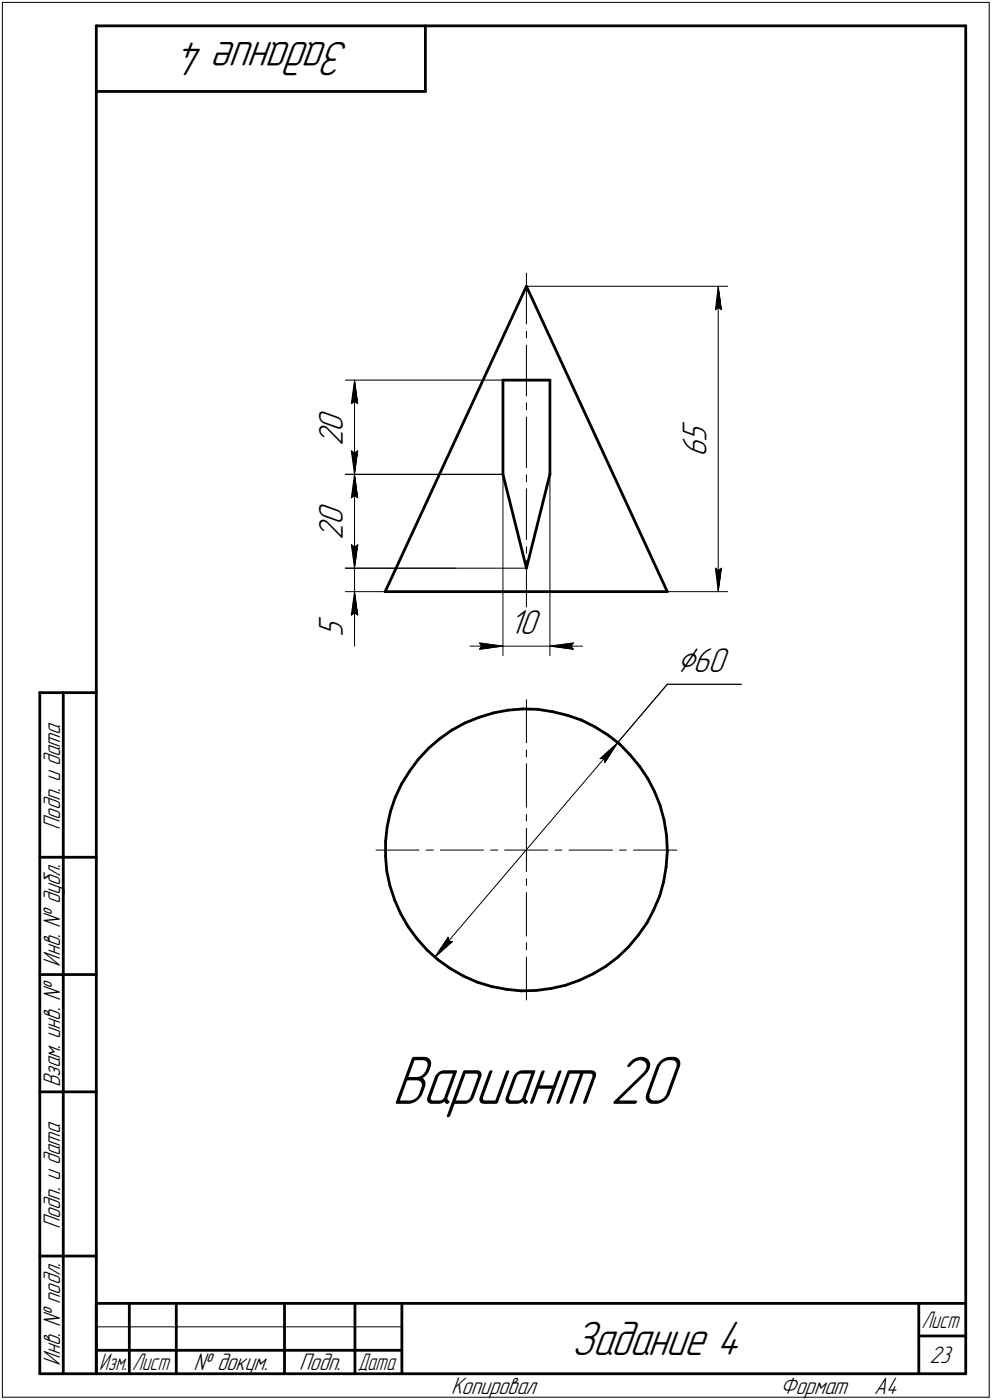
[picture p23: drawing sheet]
<svg xmlns="http://www.w3.org/2000/svg" width="211mm" height="298mm" viewBox="0 0 211 298" stroke-linecap="round" stroke-linejoin="round" font-family="sans-serif">
<defs><g id="words">
<text font-size="15.6" x="83.4" y="235">Вариант 20</text>
<g font-size="10.9">
<text x="74.4" y="9" transform="rotate(-180 74.4 9)">Задание 4</text>
<text x="121.6" y="288.5">Задание 4</text>
</g>
<text font-size="8.5" x="144" y="143.1">Ç60</text>
<g font-size="7.8">
<text x="72.9" y="95.1" transform="rotate(-90 72.9 95.1)">2</text>
<text x="72.9" y="91.9" transform="rotate(-90 72.9 91.9)">0</text>
<text x="150.3" y="94.2" transform="rotate(-90 150.3 94.2)">5</text>
<text x="150.3" y="97.4" transform="rotate(-90 150.3 97.4)">6</text>
<text x="72.9" y="111.9" transform="rotate(-90 72.9 111.9)">0</text>
<text x="72.9" y="115.1" transform="rotate(-90 72.9 115.1)">2</text>
<text x="72.9" y="135.6" transform="rotate(-90 72.9 135.6)">5</text>
<text x="108.4" y="135">10</text>
</g>
<g font-size="5.4">
<text x="12.8" y="176.7" transform="rotate(-90 12.8 176.7)">Подп. и дата</text>
<text x="12.8" y="205.8" transform="rotate(-90 12.8 205.8)">Инв. № дубл.</text>
<text x="12.8" y="231.6" transform="rotate(-90 12.8 231.6)">Взам. инв. №</text>
<text x="12.8" y="261.7" transform="rotate(-90 12.8 261.7)">Подп. и дата</text>
<text x="12.8" y="290.8" transform="rotate(-90 12.8 290.8)">Инв. № подл.</text>
<text x="41.2" y="291.8">№ докум.</text>
<text x="63.6" y="291.8">Подп.</text>
<text x="197.8" y="290.3">23</text>
<text x="96" y="296.8">Копировал</text>
<text x="166" y="296.8">Формат</text>
<text x="186" y="296.8">A4</text>
</g>
<g font-size="5.3">
<text x="196.1" y="282.8">Лист</text>
<text x="21.1" y="291.8">Изм.</text>
<text x="28.1" y="291.8">Лист</text>
<text x="76.1" y="291.8">Дата</text>
</g>
</g></defs>
<g fill="none" stroke="#000" stroke-width=".59">
<path d="M20.5 5.5v287zM20.5 5.5h185zM20.5 19.5h70zM90.5 5.5v14zM205.5 5.5v287zM112 61l-30 65zM112 61l30 65zM107 80.9h10zM107 80.9v20.1zM117 80.9v20.1zM107 101l5 20zM117 101l-5 20z"/>
<path d="M82 126h60zM8.5 147.5v145zM8.5 147.5h12zM13.5 147.5v145zM91.2 159.3l2.4-2zM91.2 159.3l-2.2 2.4zM93.6 157.3l2.6-1.9zM96.2 155.4l2.8-1.5zM99 153.9l2.9-1.2zM101.9 152.7l3.1-.9zM105 151.8l3.1-.6zM108.1 151.2l3.2-.2z"/>
<path d="M111.3 151h3.2zM114.5 151l3.1 .6zM117.6 151.6l3.1 .7zM120.7 152.3l3 1zM123.7 153.3l2.9 1.5zM126.6 154.8l2.7 1.7zM129.3 156.5l2.5 1.9zM131.8 158.4l2.2 2.3zM82 179.2v3.2zM82.4 176l-.4 3.2zM83.1 172.9l-.7 3.1zM84.1 169.8l-1 3.1z"/>
<path d="M85.4 167l-1.3 2.8zM87.1 164.3l-1.7 2.7zM89 161.7l-1.9 2.6zM134 160.7l2.1 2.5zM136.1 163.2l1.7 2.6zM137.8 165.8l1.5 2.8zM139.3 168.6l1.2 2.9zM140.5 171.5l.8 3.2zM141.3 174.7l.5 3.1zM141.8 177.8l.2 3.2zM8.5 182.5h12zM82 182.4l.3 3.1z"/>
<path d="M82.3 185.5l.7 3.1zM83 188.6l1 3.1zM84 191.7l1.3 2.9zM85.3 194.6l1.6 2.8zM86.9 197.4l1.8 2.5zM88.7 199.9l2.1 2.4zM135.8 199.1l-2 2.5zM137.7 196.5l-1.9 2.6zM139.1 193.7l-1.4 2.8zM140.4 190.8l-1.3 2.9zM141.2 187.7l-.8 3.1zM141.7 184.6l-.5 3.1z"/>
<path d="M142 181.4l-.3 3.2zM142 181v.4zM8.5 207.5h12zM90.8 202.3l2.4 2.1zM93.2 204.4l2.6 1.8zM95.8 206.2l2.8 1.7zM98.6 207.9l2.9 1.2zM101.5 209.1l3.1 1zM104.6 210.1l3.1 .6zM107.7 210.7l3.2 .3zM110.9 211l3.1-.1zM114 210.9l3.3-.4z"/>
<path d="M117.3 210.5l3-.7zM120.3 209.8l3.1-1.1zM123.4 208.7l2.8-1.4zM126.2 207.3l2.7-1.6zM128.9 205.7l2.6-1.9zM131.5 203.8l2.3-2.2zM8.5 232.5h12zM8.5 267.5h12zM20.5 277.5h185zM20.5 277.5v15zM27.5 277.5v15zM37.5 277.5v15z"/>
<path d="M60.5 277.5v15zM75.5 277.5v15zM85.5 277.5v15zM195.5 277.5v15zM8.5 292.5h12zM20.5 292.5h185zM20.5 287.5h7zM27.5 287.5h10zM37.5 287.5h23zM60.5 287.5h15zM75.5 287.5h10zM195.5 284.5h10z"/>
</g>
<g fill="none" stroke="#000" stroke-width=".21">
<path d="M.5 .5v297zM.5 .5h210zM210.5 .5v297zM112 58.2v10.8zM112 73.5v10.8zM112 70.5v1.5zM112 61h42.9zM152.2 66l.6-.6zM152.8 61l.7 5zM152.8 65.4l.7 .6zM152.8 61l-.6 5zM152.8 61v65z"/>
<path d="M73.5 80.9h33.5zM74.8 96l.6 5zM74.8 96l.6 .4zM74.8 85.9l.6-.4zM75.4 96.4l.7-.4zM75.4 80.9l.7 5zM75.4 85.5l.7 .4zM75.4 80.9l-.6 5zM75.4 80.9v20.1zM76.1 96l-.7 5zM112 88.8v10.8zM112 85.8v1.5z"/>
<path d="M73.5 101h33.5zM74.8 116l.6 .5zM74.8 116l.6 5zM74.8 106l.6-.5zM75.4 116.5l.7-.5zM75.4 114v7zM75.4 101l.7 5zM75.4 105.5l.7 .5zM75.4 101l-.6 5zM75.4 101v20zM76.1 116l-.7 5zM107 101v38.6z"/>
<path d="M112 119.4v10.8zM112 116.4v1.5zM112 104.1v10.8zM112 101.1v1.5zM117 101v38.6zM73.5 126h8.5zM73.5 121h23.5zM73.5 121h38.5zM74.8 131l.6-.5zM75.4 126v11.6zM75.4 126l-.6 5zM75.4 130.5l.7 .5z"/>
<path d="M75.4 126l.7 5zM75.4 126v7zM75.4 121v5zM100 137.6h7zM102 136.9l5 .7zM102 136.9l.4 .7zM102 138.3l5-.7zM102.4 137.6l-.4 .7zM107 137.6h10zM117 137.6l5 .7zM117 137.6l5-.7zM117 137.6h7z"/>
<path d="M121.5 137.6l.5 .7zM122 136.9l-.5 .7zM142 126h12.9zM152.2 121l.6 5zM152.2 121l.6 .5zM152.8 121.5l.7-.5zM153.5 121l-.7 5zM112 149v9.2zM112 159.7v1.5zM131.4 158.2l-2.7 4.2zM131.4 158.2l-38.9 45.6zM142 145.7l-10.6 12.5z"/>
<path d="M142 145.7h15.7zM112 162.6v9.3zM112 173.4v1.4zM112 176.4v4.6zM127.7 161.5h.8zM127.7 161.5l3.7-3.3zM128.5 161.5l.2 .9zM80 181h9.2zM90.7 181h1.5zM93.7 181h9.2zM95.3 199.6l-2.8 4.2zM95.3 199.6l.2 .8z"/>
<path d="M104.4 181h1.5zM107.4 181h4.6zM112 181h4.6zM112 190.1v9.2zM112 187.1v1.5zM112 181v4.6zM118.1 181h1.4zM121.1 181h9.2zM131.8 181h1.5zM134.8 181h9.2zM92.5 203.8l3.8-3.3zM95.5 200.4l.8 .1z"/>
<path d="M112 203.8v9.1zM112 200.7v1.6zM.5 297.5h210zM20.5 282.5h65z"/>
</g>
<g fill="#fff" stroke="#fff" stroke-width=".21">
<path d="M83.4 223.9h62.6zM83.4 223.9h62.6zM83.4 224h62.6zM83.4 224.1h62.6zM83.4 224.2h62.6zM83.4 224.3h62.6zM83.4 224.4h62.6zM83.4 224.5h62.6zM83.4 224.5h62.6zM83.4 224.6h62.6zM83.4 224.7h62.6zM83.4 224.8h62.6zM83.4 224.9h62.6zM83.4 225h62.6zM83.4 225h62.6zM83.4 225.1h62.6zM83.4 225.2h62.6zM83.4 225.3h62.6zM83.4 225.4h62.6zM83.4 225.5h62.6zM83.4 225.6h62.6zM83.4 225.6h62.6zM83.4 225.7h62.6zM83.4 225.8h62.6zM83.4 225.9h62.6zM83.4 226h62.6zM83.4 226.1h62.6zM83.4 226.1h62.6zM83.4 226.2h62.6zM83.4 226.3h62.6zM83.4 226.4h62.6zM83.4 226.5h62.6zM83.4 226.6h62.6zM83.4 226.7h62.6zM83.4 226.7h62.6zM83.4 226.8h62.6zM83.4 226.9h62.6zM83.4 227h62.6zM83.4 227.1h62.6zM83.4 227.2h62.6zM83.4 227.2h62.6zM83.4 227.3h62.6zM83.4 227.4h62.6zM83.4 227.5h62.6zM83.4 227.6h62.6zM83.4 227.7h62.6zM83.4 227.8h62.6zM83.4 227.8h62.6zM83.4 227.9h62.6zM83.4 228h62.6zM83.4 228.1h62.6zM83.4 228.2h62.6zM83.4 228.3h62.6zM83.4 228.3h62.6zM83.4 228.4h62.6zM83.4 228.5h62.6zM83.4 228.6h62.6zM83.4 228.7h62.6zM83.4 228.8h62.6zM83.4 228.9h62.6zM83.4 228.9h62.6zM83.4 229h62.6zM83.4 229.1h62.6zM83.4 229.2h62.6zM83.4 229.3h62.6zM83.4 229.4h62.6zM83.4 229.4h62.6zM83.4 229.5h62.6zM83.4 229.6h62.6zM83.4 229.7h62.6zM83.4 229.8h62.6zM83.4 229.9h62.6zM83.4 230h62.6zM83.4 230h62.6zM83.4 230.1h62.6zM83.4 230.2h62.6zM83.4 230.3h62.6zM83.4 230.4h62.6zM83.4 230.5h62.6zM83.4 230.5h62.6zM83.4 230.6h62.6zM83.4 230.7h62.6zM83.4 230.8h62.6zM83.4 230.9h62.6zM83.4 231h62.6zM83.4 231.1h62.6zM83.4 231.1h62.6zM83.4 231.2h62.6zM83.4 231.3h62.6zM83.4 231.4h62.6zM83.4 231.5h62.6zM83.4 231.6h62.6zM83.4 231.6h62.6zM83.4 231.7h62.6zM83.4 231.8h62.6zM83.4 231.9h62.6zM83.4 232h62.6zM83.4 232.1h62.6zM83.4 232.2h62.6zM83.4 232.2h62.6zM83.4 232.3h62.6zM83.4 232.4h62.6zM83.4 232.5h62.6zM83.4 232.6h62.6zM83.4 232.7h62.6zM83.4 232.7h62.6zM83.4 232.8h62.6zM83.4 232.9h62.6zM83.4 233h62.6zM83.4 233.1h62.6zM83.4 233.2h62.6zM83.4 233.3h62.6zM83.4 233.3h62.6zM83.4 233.4h62.6zM83.4 233.5h62.6zM83.4 233.6h62.6zM83.4 233.7h62.6zM83.4 233.8h62.6zM83.4 233.8h62.6zM83.4 233.9h62.6zM83.4 234h62.6zM83.4 234.1h62.6zM83.4 234.2h62.6zM83.4 234.3h62.6zM83.4 234.4h62.6zM83.4 234.4h62.6zM83.4 234.5h62.6zM83.4 234.6h62.6zM83.4 234.7h62.6zM83.4 234.8h62.6zM83.4 234.9h62.6zM83.4 234.9h62.6zM83.4 235h62.6zM83.4 235.1h62.6zM83.4 235.2h62.6zM83.4 235.3h62.6zM83.4 235.4h62.6zM83.4 235.5h62.6zM83.4 235.5h62.6zM83.4 235.6h62.6zM83.4 235.7h62.6zM83.4 235.8h62.6zM83.4 235.9h62.6zM83.4 236h62.6zM83.4 236.1h62.6zM83.4 236.1h62.6zM83.4 236.2h62.6zM83.4 236.3h62.6zM83.4 236.4h62.6zM83.4 236.5h62.6zM83.4 236.6h62.6zM83.4 236.6h62.6zM83.4 236.7h62.6zM83.4 236.8h62.6zM83.4 236.9h62.6zM83.4 237h62.6zM83.4 237.1h62.6zM83.4 237.2h62.6zM83.4 237.2h62.6zM83.4 237.3h62.6zM83.4 237.4h62.6zM83.4 237.5h62.6zM83.4 237.6h62.6zM83.4 237.7h62.6zM83.4 237.7h62.6zM83.4 237.8h62.6zM83.4 237.9h62.6zM83.4 238h62.6z"/>
<path d="M95.2 199h.1zM95.1 199.1h.3zM95.1 199.1h.4zM95 199.2h.6zM94.9 199.3h.9zM94.9 199.4h.9zM94.8 199.5h1.1zM94.7 199.6h1.3zM94.7 199.6h1.4zM94.7 199.7h1.6zM94.6 199.8h1.8zM94.6 199.9h1.8zM94.5 200h2zM94.4 200.1h2.3zM94.4 200.2h2.4zM94.3 200.2h2.6zM94.2 200.3h2.7zM94.2 200.4h2.8zM94.1 200.5h2.8zM94.1 200.6h2.8zM94.1 200.7h2.7zM94 200.7h2.7zM94 200.8h2.6zM93.9 200.9h2.6zM93.8 201h2.6zM93.8 201.1h2.6zM93.7 201.2h2.6zM93.6 201.3h2.5zM93.6 201.3h2.4zM93.6 201.4h2.3zM93.5 201.5h2.3zM93.5 201.6h2.3zM93.4 201.7h2.3zM93.3 201.8h2.3zM93.3 201.8h2.2zM93.2 201.9h2.2zM93.1 202h2.2zM93.1 202.1h2.1zM93.1 202.2h2zM93 202.3h2zM93 202.4h1.9zM93 202.4h1.8zM93 202.5h1.7zM93 202.6h1.7zM93 202.7h1.6zM92.9 202.8h1.6zM92.9 202.9h1.5zM92.9 202.9h1.3zM92.8 203h1.3zM92.8 203.1h1.1zM92.8 203.2h.9zM92.7 203.3h.9zM92.7 203.4h.7zM92.7 203.5h.5zM92.6 203.5h.4zM92.6 203.6h.3z"/>
<path d="M131.2 158.2h.2zM131.1 158.3h.3zM130.9 158.4h.4zM130.7 158.5h.6zM130.6 158.6h.7zM130.4 158.7h.8zM130.2 158.7h1zM130 158.8h1.2zM129.9 158.9h1.2zM129.7 159h1.4zM129.6 159.1h1.5zM129.5 159.2h1.6zM129.5 159.3h1.6zM129.4 159.3h1.7zM129.3 159.4h1.7zM129.2 159.5h1.8zM129.1 159.6h1.9zM129 159.7h1.9zM128.9 159.8h2zM128.8 159.9h2.1zM128.7 159.9h2.1zM128.6 160h2.2zM128.5 160.1h2.2zM128.4 160.2h2.3zM128.4 160.3h2.2zM128.3 160.4h2.3zM128.2 160.4h2.4zM128.1 160.5h2.4zM128 160.6h2.4zM127.8 160.7h2.6zM127.8 160.8h2.5zM127.7 160.9h2.5zM127.6 161h2.6zM127.5 161h2.6zM127.4 161.1h2.6zM127.3 161.2h2.7zM127.3 161.3h2.7zM127.2 161.4h2.7zM127.1 161.5h2.8zM126.9 161.5h2.9zM127.1 161.6h2.7zM127.2 161.7h2.5zM127.3 161.8h2.3zM127.3 161.9h2.3zM127.5 162h2zM127.6 162.1h1.9zM127.7 162.1h1.8zM127.8 162.2h1.6zM127.8 162.3h1.5zM128 162.4h1.3zM128.1 162.5h1.1zM128.2 162.6h.9zM128.3 162.6h.8zM128.4 162.7h.6zM128.5 162.8h.4zM128.6 162.9h.3zM128.7 163h.2z"/>
<path d="M144 137.3h11.7zM144 137.4h11.7zM144 137.5h11.7zM144 137.6h11.7zM144 137.7h11.7zM144 137.8h11.7zM144 137.8h11.7zM144 137.9h11.7zM144 138h11.7zM144 138.1h11.7zM144 138.2h11.7zM144 138.3h11.7zM144 138.3h11.7zM144 138.4h11.7zM144 138.5h11.7zM144 138.6h11.7zM144 138.7h11.7zM144 138.8h11.7zM144 138.9h11.7zM144 138.9h11.7zM144 139h11.7zM144 139.1h11.7zM144 139.2h11.7zM144 139.3h11.7zM144 139.4h11.7zM144 139.4h11.7zM144 139.5h11.7zM144 139.6h11.7zM144 139.7h11.7zM144 139.8h11.7zM144 139.9h11.7zM144 140h11.7zM144 140h11.7zM144 140.1h11.7zM144 140.2h11.7zM144 140.3h11.7zM144 140.4h11.7zM144 140.5h11.7zM144 140.5h11.7zM144 140.6h11.7zM144 140.7h11.7zM144 140.8h11.7zM144 140.9h11.7zM144 141h11.7zM144 141.1h11.7zM144 141.1h11.7zM144 141.2h11.7zM144 141.3h11.7zM144 141.4h11.7zM144 141.5h11.7zM144 141.6h11.7zM144 141.6h11.7zM144 141.7h11.7zM144 141.8h11.7zM144 141.9h11.7zM144 142h11.7zM144 142.1h11.7zM144 142.2h11.7zM144 142.2h11.7zM144 142.3h11.7zM144 142.4h11.7zM144 142.5h11.7zM144 142.6h11.7zM144 142.7h11.7zM144 142.7h11.7zM144 142.8h11.7zM144 142.9h11.7zM144 143h11.7zM144 143.1h11.7zM144 143.2h11.7zM144 143.3h11.7zM144 143.3h11.7zM144 143.4h11.7zM144 143.5h11.7zM144 143.6h11.7zM144 143.7h11.7zM144 143.8h11.7zM144 143.8h11.7zM144 143.9h11.7zM144 144h11.7zM144 144.1h11.7zM144 144.2h11.7zM144 144.3h11.7zM144 144.4h11.7zM144 144.4h11.7zM144 144.5h11.7zM144 144.6h11.7z"/>
<path d="M144.7 89.6h7.2zM144.7 89.7h7.2zM144.7 89.7h7.2zM144.7 89.8h7.2zM144.7 89.9h7.2zM144.7 90h7.2zM144.7 90.1h7.2zM144.7 90.2h7.2zM144.7 90.3h7.2zM144.7 90.3h7.2zM144.7 90.4h7.2zM144.7 90.5h7.2zM144.7 90.6h7.2zM144.7 90.7h7.2zM144.7 90.8h7.2zM144.7 90.8h7.2zM144.7 90.9h7.2zM144.7 91h7.2zM144.7 91.1h7.2zM144.7 91.2h7.2zM144.7 91.3h7.2zM144.7 91.4h7.2zM144.7 91.4h7.2zM144.7 91.5h7.2zM144.7 91.6h7.2zM144.7 91.7h7.2zM144.7 91.8h7.2zM144.7 91.9h7.2zM144.7 91.9h7.2zM144.7 92h7.2zM144.7 92.1h7.2zM144.7 92.2h7.2zM144.7 92.3h7.2zM144.7 92.4h7.2zM144.7 92.5h7.2zM144.7 92.5h7.2zM144.7 92.6h7.2zM144.7 92.7h7.2zM144.7 92.8h7.2zM144.7 92.9h7.2zM144.7 93h7.2zM144.7 93h7.2zM144.7 93.1h7.2zM144.7 93.2h7.2zM144.7 93.3h7.2zM144.7 93.4h7.2zM144.7 93.5h7.2zM144.7 93.6h7.2zM144.7 93.6h7.2zM144.7 93.7h7.2zM144.7 93.8h7.2zM144.7 93.9h7.2zM144.7 94h7.2zM144.7 94.1h7.2zM144.7 94.1h7.2zM144.7 94.2h7.2zM144.7 94.3h7.2zM144.7 94.4h7.2zM144.7 94.5h7.2zM144.7 94.6h7.2zM144.7 94.7h7.2zM144.7 94.7h7.2zM144.7 94.8h7.2zM144.7 94.9h7.2zM144.7 95h7.2zM144.7 95.1h7.2zM144.7 95.2h7.2zM144.7 95.2h7.2zM144.7 95.3h7.2zM144.7 95.4h7.2zM144.7 95.5h7.2zM144.7 95.6h7.2zM144.7 95.7h7.2zM144.7 95.8h7.2zM144.7 95.8h7.2zM144.7 95.9h7.2zM144.7 96h7.2zM144.7 96.1h7.2zM144.7 96.2h7.2zM144.7 96.3h7.2zM144.7 96.4h7.2zM144.7 96.4h7.2zM144.7 96.5h7.2zM144.7 96.6h7.2zM144.7 96.7h7.2zM144.7 96.8h7.2zM144.7 96.9h7.2zM144.7 96.9h7.2zM144.7 97h7.2zM144.7 97.1h7.2zM144.7 97.2h7.2zM144.7 97.3h7.2z"/>
<path d="M151.6 120.5h2.5zM151.7 120.6h2.4zM151.7 120.6h2.4zM151.7 120.7h2.4zM151.7 120.8h2.4zM151.7 120.9h2.4zM151.7 121h2.4zM151.7 121.1h2.4zM151.8 121.2h2.2zM151.8 121.2h2.2zM151.8 121.3h2.2zM151.8 121.4h2.2zM151.8 121.5h2.2zM151.8 121.6h2.2zM151.8 121.7h2.2zM151.9 121.8h2zM151.9 121.8h2zM151.9 121.9h2zM151.9 122h2zM151.9 122.1h2zM151.9 122.2h2zM151.9 122.3h2zM151.9 122.3h1.9zM152 122.4h1.8zM152 122.5h1.8zM152 122.6h1.8zM152 122.7h1.8zM152 122.8h1.8zM152 122.9h1.8zM152 122.9h1.8zM152.1 123h1.7zM152.1 123.1h1.7zM152.1 123.2h1.7zM152.1 123.3h1.7zM152.1 123.4h1.7zM152.1 123.4h1.7zM152.1 123.5h1.7zM152.1 123.6h1.6zM152.1 123.7h1.6zM152.1 123.8h1.6zM152.1 123.9h1.6zM152.1 124h1.6zM152.1 124h1.6zM152.1 124.1h1.6zM152.1 124.2h1.5zM152.2 124.3h1.4zM152.2 124.4h1.4zM152.3 124.5h1.2zM152.3 124.5h1.2zM152.3 124.6h1.1zM152.4 124.7h1zM152.4 124.8h.9zM152.5 124.9h.8zM152.5 125h.8zM152.5 125.1h.7zM152.6 125.1h.6zM152.6 125.2h.6zM152.6 125.3h.6zM152.7 125.4h.4zM152.7 125.5h.4zM152.7 125.6h.4zM152.7 125.6h.3zM152.7 125.7h.3z"/>
<path d="M152.7 61.2h.3zM152.7 61.3h.3zM152.7 61.4h.4zM152.7 61.5h.4zM152.7 61.6h.4zM152.6 61.6h.6zM152.6 61.7h.6zM152.6 61.8h.6zM152.5 61.9h.7zM152.5 62h.8zM152.5 62.1h.8zM152.4 62.1h.9zM152.4 62.2h1zM152.3 62.3h1.1zM152.3 62.4h1.2zM152.3 62.5h1.2zM152.2 62.6h1.4zM152.2 62.7h1.4zM152.1 62.7h1.5zM152.1 62.8h1.6zM152.1 62.9h1.6zM152.1 63h1.6zM152.1 63.1h1.6zM152.1 63.2h1.6zM152.1 63.2h1.6zM152.1 63.3h1.6zM152.1 63.4h1.7zM152.1 63.5h1.7zM152.1 63.6h1.7zM152.1 63.7h1.7zM152.1 63.8h1.7zM152.1 63.8h1.7zM152.1 63.9h1.7zM152 64h1.8zM152 64.1h1.8zM152 64.2h1.8zM152 64.3h1.8zM152 64.3h1.8zM152 64.4h1.8zM152 64.5h1.8zM151.9 64.6h1.9zM151.9 64.7h2zM151.9 64.8h2zM151.9 64.9h2zM151.9 64.9h2zM151.9 65h2zM151.9 65.1h2zM151.9 65.2h2zM151.8 65.3h2.2zM151.8 65.4h2.2zM151.8 65.4h2.2zM151.8 65.5h2.2zM151.8 65.6h2.2zM151.8 65.7h2.2zM151.8 65.8h2.2zM151.7 65.9h2.4zM151.7 66h2.4zM151.7 66h2.4zM151.7 66.1h2.4zM151.7 66.2h2.4zM151.7 66.3h2.4zM151.7 66.4h2.4z"/>
<path d="M67.3 131h7.1zM67.3 131.1h7.1zM67.3 131.1h7.1zM67.3 131.2h7.1zM67.3 131.3h7.1zM67.3 131.4h7.1zM67.3 131.5h7.1zM67.3 131.6h7.1zM67.3 131.7h7.1zM67.3 131.7h7.1zM67.3 131.8h7.1zM67.3 131.9h7.1zM67.3 132h7.1zM67.3 132.1h7.1zM67.3 132.2h7.1zM67.3 132.2h7.1zM67.3 132.3h7.1zM67.3 132.4h7.1zM67.3 132.5h7.1zM67.3 132.6h7.1zM67.3 132.7h7.1zM67.3 132.8h7.1zM67.3 132.8h7.1zM67.3 132.9h7.1zM67.3 133h7.1zM67.3 133.1h7.1zM67.3 133.2h7.1zM67.3 133.3h7.1zM67.3 133.3h7.1zM67.3 133.4h7.1zM67.3 133.5h7.1zM67.3 133.6h7.1zM67.3 133.7h7.1zM67.3 133.8h7.1zM67.3 133.9h7.1zM67.3 133.9h7.1zM67.3 134h7.1zM67.3 134.1h7.1zM67.3 134.2h7.1zM67.3 134.3h7.1zM67.3 134.4h7.1zM67.3 134.5h7.1zM67.3 134.5h7.1zM67.3 134.6h7.1zM67.3 134.7h7.1zM67.3 134.8h7.1zM67.3 134.9h7.1zM67.3 135h7.1zM67.3 135h7.1zM67.3 135.1h7.1zM67.3 135.2h7.1zM67.3 135.3h7.1zM67.3 135.4h7.1zM67.3 135.5h7.1z"/>
<path d="M75.4 126.2h.2zM75.4 126.3h.2zM75.3 126.4h.4zM75.3 126.5h.4zM75.2 126.6h.5zM75.2 126.7h.6zM75.2 126.7h.6zM75.1 126.8h.8zM75.1 126.9h.8zM75 127h.9zM75 127.1h.9zM74.9 127.2h1zM74.9 127.3h1.1zM74.9 127.3h1.1zM74.8 127.4h1.3zM74.8 127.5h1.3zM74.8 127.6h1.4zM74.8 127.7h1.4zM74.7 127.8h1.5zM74.7 127.8h1.6zM74.7 127.9h1.6zM74.7 128h1.6zM74.7 128.1h1.6zM74.7 128.2h1.6zM74.7 128.3h1.6zM74.7 128.4h1.6zM74.7 128.4h1.7zM74.6 128.5h1.8zM74.6 128.6h1.8zM74.6 128.7h1.8zM74.6 128.8h1.8zM74.6 128.9h1.8zM74.6 128.9h1.8zM74.6 129h1.9zM74.6 129.1h1.9zM74.6 129.2h1.9zM74.5 129.3h2zM74.5 129.4h2zM74.5 129.5h2zM74.5 129.5h2zM74.5 129.6h2zM74.5 129.7h2zM74.5 129.8h2zM74.5 129.9h2zM74.5 130h2zM74.4 130h2.1zM74.4 130.1h2.1zM74.4 130.2h2.1zM74.4 130.3h2.2zM74.4 130.4h2.2zM74.4 130.5h2.2zM74.4 130.6h2.2zM74.4 130.6h2.2zM74.4 130.7h2.2zM74.3 130.8h2.3zM74.3 130.9h2.4zM74.3 131h2.4zM74.3 131.1h2.4zM74.3 131.1h2.4zM74.3 131.2h2.4zM74.3 131.3h2.4zM74.3 131.4h2.4z"/>
<path d="M74.3 115.5h2.4zM74.3 115.6h2.4zM74.3 115.7h2.4zM74.3 115.7h2.4zM74.3 115.8h2.4zM74.3 115.9h2.4zM74.3 116h2.4zM74.3 116.1h2.4zM74.3 116.2h2.3zM74.4 116.2h2.2zM74.4 116.3h2.2zM74.4 116.4h2.2zM74.4 116.5h2.2zM74.4 116.6h2.2zM74.4 116.7h2.2zM74.4 116.8h2.1zM74.4 116.8h2.1zM74.4 116.9h2.1zM74.5 117h2zM74.5 117.1h2zM74.5 117.2h2zM74.5 117.3h2zM74.5 117.3h2zM74.5 117.4h2zM74.5 117.5h2zM74.5 117.6h2zM74.5 117.7h2zM74.6 117.8h1.9zM74.6 117.9h1.9zM74.6 117.9h1.9zM74.6 118h1.8zM74.6 118.1h1.8zM74.6 118.2h1.8zM74.6 118.3h1.8zM74.6 118.4h1.8zM74.6 118.4h1.8zM74.7 118.5h1.7zM74.7 118.6h1.6zM74.7 118.7h1.6zM74.7 118.8h1.6zM74.7 118.9h1.6zM74.7 119h1.6zM74.7 119h1.6zM74.7 119.1h1.6zM74.7 119.2h1.5zM74.8 119.3h1.4zM74.8 119.4h1.4zM74.8 119.5h1.3zM74.8 119.5h1.3zM74.9 119.6h1.1zM74.9 119.7h1.1zM74.9 119.8h1zM75 119.9h.9zM75 120h.9zM75.1 120.1h.8zM75.1 120.1h.8zM75.2 120.2h.6zM75.2 120.3h.6zM75.2 120.4h.5zM75.3 120.5h.4zM75.3 120.6h.4zM75.4 120.6h.2zM75.4 120.7h.2z"/>
<path d="M67.3 106.9h7.1zM67.3 107h7.1zM67.3 107.1h7.1zM67.3 107.2h7.1zM67.3 107.3h7.1zM67.3 107.4h7.1zM67.3 107.4h7.1zM67.3 107.5h7.1zM67.3 107.6h7.1zM67.3 107.7h7.1zM67.3 107.8h7.1zM67.3 107.9h7.1zM67.3 107.9h7.1zM67.3 108h7.1zM67.3 108.1h7.1zM67.3 108.2h7.1zM67.3 108.3h7.1zM67.3 108.4h7.1zM67.3 108.5h7.1zM67.3 108.5h7.1zM67.3 108.6h7.1zM67.3 108.7h7.1zM67.3 108.8h7.1zM67.3 108.9h7.1zM67.3 109h7.1zM67.3 109.1h7.1zM67.3 109.1h7.1zM67.3 109.2h7.1zM67.3 109.3h7.1zM67.3 109.4h7.1zM67.3 109.5h7.1zM67.3 109.6h7.1zM67.3 109.6h7.1zM67.3 109.7h7.1zM67.3 109.8h7.1zM67.3 109.9h7.1zM67.3 110h7.1zM67.3 110.1h7.1zM67.3 110.2h7.1zM67.3 110.2h7.1zM67.3 110.3h7.1zM67.3 110.4h7.1zM67.3 110.5h7.1zM67.3 110.6h7.1zM67.3 110.7h7.1zM67.3 110.7h7.1zM67.3 110.8h7.1zM67.3 110.9h7.1zM67.3 111h7.1zM67.3 111.1h7.1zM67.3 111.2h7.1zM67.3 111.3h7.1zM67.3 111.3h7.1zM67.3 111.4h7.1zM67.3 111.5h7.1zM67.3 111.6h7.1zM67.3 111.7h7.1zM67.3 111.8h7.1zM67.3 111.8h7.1zM67.3 111.9h7.1zM67.3 112h7.1zM67.3 112.1h7.1zM67.3 112.2h7.1zM67.3 112.3h7.1zM67.3 112.4h7.1zM67.3 112.4h7.1zM67.3 112.5h7.1zM67.3 112.6h7.1zM67.3 112.7h7.1zM67.3 112.8h7.1zM67.3 112.9h7.1zM67.3 112.9h7.1zM67.3 113h7.1zM67.3 113.1h7.1zM67.3 113.2h7.1zM67.3 113.3h7.1zM67.3 113.4h7.1zM67.3 113.5h7.1zM67.3 113.5h7.1zM67.3 113.6h7.1zM67.3 113.7h7.1zM67.3 113.8h7.1zM67.3 113.9h7.1zM67.3 114h7.1zM67.3 114h7.1zM67.3 114.1h7.1zM67.3 114.2h7.1zM67.3 114.3h7.1zM67.3 114.4h7.1zM67.3 114.5h7.1zM67.3 114.6h7.1zM67.3 114.6h7.1zM67.3 114.7h7.1zM67.3 114.8h7.1zM67.3 114.9h7.1zM67.3 115h7.1z"/>
<path d="M74.3 115.5h2.4zM74.3 115.6h2.4zM74.3 115.7h2.4zM74.3 115.7h2.4zM74.3 115.8h2.4zM74.3 115.9h2.4zM74.3 116h2.4zM74.3 116.1h2.4zM74.3 116.2h2.3zM74.4 116.2h2.2zM74.4 116.3h2.2zM74.4 116.4h2.2zM74.4 116.5h2.2zM74.4 116.6h2.2zM74.4 116.7h2.2zM74.4 116.8h2.1zM74.4 116.8h2.1zM74.4 116.9h2.1zM74.5 117h2zM74.5 117.1h2zM74.5 117.2h2zM74.5 117.3h2zM74.5 117.3h2zM74.5 117.4h2zM74.5 117.5h2zM74.5 117.6h2zM74.5 117.7h2zM74.6 117.8h1.9zM74.6 117.9h1.9zM74.6 117.9h1.9zM74.6 118h1.8zM74.6 118.1h1.8zM74.6 118.2h1.8zM74.6 118.3h1.8zM74.6 118.4h1.8zM74.6 118.4h1.8zM74.7 118.5h1.7zM74.7 118.6h1.6zM74.7 118.7h1.6zM74.7 118.8h1.6zM74.7 118.9h1.6zM74.7 119h1.6zM74.7 119h1.6zM74.7 119.1h1.6zM74.7 119.2h1.5zM74.8 119.3h1.4zM74.8 119.4h1.4zM74.8 119.5h1.3zM74.8 119.5h1.3zM74.9 119.6h1.1zM74.9 119.7h1.1zM74.9 119.8h1zM75 119.9h.9zM75 120h.9zM75.1 120.1h.8zM75.1 120.1h.8zM75.2 120.2h.6zM75.2 120.3h.6zM75.2 120.4h.5zM75.3 120.5h.4zM75.3 120.6h.4zM75.4 120.6h.2zM75.4 120.7h.2z"/>
<path d="M75.4 101.3h.2zM75.4 101.3h.2zM75.3 101.4h.4zM75.3 101.5h.4zM75.2 101.6h.5zM75.2 101.7h.6zM75.2 101.8h.6zM75.1 101.9h.8zM75.1 101.9h.8zM75 102h.9zM75 102.1h.9zM74.9 102.2h1zM74.9 102.3h1.1zM74.9 102.4h1.1zM74.8 102.4h1.3zM74.8 102.5h1.3zM74.8 102.6h1.4zM74.8 102.7h1.4zM74.7 102.8h1.5zM74.7 102.9h1.6zM74.7 103h1.6zM74.7 103h1.6zM74.7 103.1h1.6zM74.7 103.2h1.6zM74.7 103.3h1.6zM74.7 103.4h1.6zM74.7 103.5h1.7zM74.6 103.5h1.8zM74.6 103.6h1.8zM74.6 103.7h1.8zM74.6 103.8h1.8zM74.6 103.9h1.8zM74.6 104h1.8zM74.6 104.1h1.9zM74.6 104.1h1.9zM74.6 104.2h1.9zM74.5 104.3h2zM74.5 104.4h2zM74.5 104.5h2zM74.5 104.6h2zM74.5 104.6h2zM74.5 104.7h2zM74.5 104.8h2zM74.5 104.9h2zM74.5 105h2zM74.4 105.1h2.1zM74.4 105.2h2.1zM74.4 105.2h2.1zM74.4 105.3h2.2zM74.4 105.4h2.2zM74.4 105.5h2.2zM74.4 105.6h2.2zM74.4 105.7h2.2zM74.4 105.7h2.2zM74.3 105.8h2.3zM74.3 105.9h2.4zM74.3 106h2.4zM74.3 106.1h2.4zM74.3 106.2h2.4zM74.3 106.3h2.4zM74.3 106.3h2.4zM74.3 106.4h2.4z"/>
<path d="M67.3 86.9h7.1zM67.3 87h7.1zM67.3 87h7.1zM67.3 87.1h7.1zM67.3 87.2h7.1zM67.3 87.3h7.1zM67.3 87.4h7.1zM67.3 87.5h7.1zM67.3 87.5h7.1zM67.3 87.6h7.1zM67.3 87.7h7.1zM67.3 87.8h7.1zM67.3 87.9h7.1zM67.3 88h7.1zM67.3 88.1h7.1zM67.3 88.1h7.1zM67.3 88.2h7.1zM67.3 88.3h7.1zM67.3 88.4h7.1zM67.3 88.5h7.1zM67.3 88.6h7.1zM67.3 88.6h7.1zM67.3 88.7h7.1zM67.3 88.8h7.1zM67.3 88.9h7.1zM67.3 89h7.1zM67.3 89.1h7.1zM67.3 89.2h7.1zM67.3 89.2h7.1zM67.3 89.3h7.1zM67.3 89.4h7.1zM67.3 89.5h7.1zM67.3 89.6h7.1zM67.3 89.7h7.1zM67.3 89.7h7.1zM67.3 89.8h7.1zM67.3 89.9h7.1zM67.3 90h7.1zM67.3 90.1h7.1zM67.3 90.2h7.1zM67.3 90.3h7.1zM67.3 90.3h7.1zM67.3 90.4h7.1zM67.3 90.5h7.1zM67.3 90.6h7.1zM67.3 90.7h7.1zM67.3 90.8h7.1zM67.3 90.8h7.1zM67.3 90.9h7.1zM67.3 91h7.1zM67.3 91.1h7.1zM67.3 91.2h7.1zM67.3 91.3h7.1zM67.3 91.4h7.1zM67.3 91.4h7.1zM67.3 91.5h7.1zM67.3 91.6h7.1zM67.3 91.7h7.1zM67.3 91.8h7.1zM67.3 91.9h7.1zM67.3 91.9h7.1zM67.3 92h7.1zM67.3 92.1h7.1zM67.3 92.2h7.1zM67.3 92.3h7.1zM67.3 92.4h7.1zM67.3 92.5h7.1zM67.3 92.5h7.1zM67.3 92.6h7.1zM67.3 92.7h7.1zM67.3 92.8h7.1zM67.3 92.9h7.1zM67.3 93h7.1zM67.3 93h7.1zM67.3 93.1h7.1zM67.3 93.2h7.1zM67.3 93.3h7.1zM67.3 93.4h7.1zM67.3 93.5h7.1zM67.3 93.6h7.1zM67.3 93.6h7.1zM67.3 93.7h7.1zM67.3 93.8h7.1zM67.3 93.9h7.1zM67.3 94h7.1zM67.3 94.1h7.1zM67.3 94.1h7.1zM67.3 94.2h7.1zM67.3 94.3h7.1zM67.3 94.4h7.1zM67.3 94.5h7.1zM67.3 94.6h7.1zM67.3 94.7h7.1zM67.3 94.7h7.1zM67.3 94.8h7.1zM67.3 94.9h7.1zM67.3 95h7.1z"/>
<path d="M74.3 95.5h2.4zM74.3 95.6h2.4zM74.3 95.7h2.4zM74.3 95.8h2.4zM74.3 95.8h2.4zM74.3 95.9h2.4zM74.3 96h2.4zM74.3 96.1h2.4zM74.3 96.2h2.3zM74.4 96.3h2.2zM74.4 96.4h2.2zM74.4 96.4h2.2zM74.4 96.5h2.2zM74.4 96.6h2.2zM74.4 96.7h2.2zM74.4 96.8h2.1zM74.4 96.9h2.1zM74.4 96.9h2.1zM74.5 97h2zM74.5 97.1h2zM74.5 97.2h2zM74.5 97.3h2zM74.5 97.4h2zM74.5 97.5h2zM74.5 97.5h2zM74.5 97.6h2zM74.5 97.7h2zM74.6 97.8h1.9zM74.6 97.9h1.9zM74.6 98h1.9zM74.6 98h1.8zM74.6 98.1h1.8zM74.6 98.2h1.8zM74.6 98.3h1.8zM74.6 98.4h1.8zM74.6 98.5h1.8zM74.7 98.6h1.7zM74.7 98.6h1.6zM74.7 98.7h1.6zM74.7 98.8h1.6zM74.7 98.9h1.6zM74.7 99h1.6zM74.7 99.1h1.6zM74.7 99.1h1.6zM74.7 99.2h1.5zM74.8 99.3h1.4zM74.8 99.4h1.4zM74.8 99.5h1.3zM74.8 99.6h1.3zM74.9 99.7h1.1zM74.9 99.7h1.1zM74.9 99.8h1zM75 99.9h.9zM75 100h.9zM75.1 100.1h.8zM75.1 100.2h.8zM75.2 100.2h.6zM75.2 100.3h.6zM75.2 100.4h.5zM75.3 100.5h.4zM75.3 100.6h.4zM75.4 100.7h.2zM75.4 100.8h.2z"/>
<path d="M75.4 81.2h.2zM75.4 81.3h.2zM75.3 81.4h.4zM75.3 81.4h.4zM75.3 81.5h.4zM75.2 81.6h.6zM75.2 81.7h.6zM75.1 81.8h.8zM75.1 81.9h.8zM75.1 82h.8zM75 82h.9zM75 82.1h.9zM74.9 82.2h1.1zM74.9 82.3h1.1zM74.9 82.4h1.1zM74.8 82.5h1.3zM74.8 82.5h1.3zM74.8 82.6h1.4zM74.8 82.7h1.4zM74.7 82.8h1.5zM74.7 82.9h1.6zM74.7 83h1.6zM74.7 83.1h1.6zM74.7 83.1h1.6zM74.7 83.2h1.6zM74.7 83.3h1.6zM74.7 83.4h1.6zM74.7 83.5h1.7zM74.6 83.6h1.8zM74.6 83.7h1.8zM74.6 83.7h1.8zM74.6 83.8h1.8zM74.6 83.9h1.8zM74.6 84h1.8zM74.6 84.1h1.9zM74.6 84.2h1.9zM74.6 84.2h1.9zM74.5 84.3h2zM74.5 84.4h2zM74.5 84.5h2zM74.5 84.6h2zM74.5 84.7h2zM74.5 84.8h2zM74.5 84.8h2zM74.5 84.9h2zM74.4 85h2.1zM74.4 85.1h2.1zM74.4 85.2h2.1zM74.4 85.3h2.2zM74.4 85.3h2.2zM74.4 85.4h2.2zM74.4 85.5h2.2zM74.4 85.6h2.2zM74.4 85.7h2.2zM74.3 85.8h2.3zM74.3 85.9h2.4zM74.3 85.9h2.4zM74.3 86h2.4zM74.3 86.1h2.4zM74.3 86.2h2.4zM74.3 86.3h2.4zM74.3 86.4h2.4z"/>
<path d="M108.5 129.5h7.1zM108.5 129.5h7.1zM108.5 129.6h7.1zM108.5 129.7h7.1zM108.5 129.8h7.1zM108.5 129.9h7.1zM108.5 130h7.1zM108.5 130h7.1zM108.5 130.1h7.1zM108.5 130.2h7.1zM108.5 130.3h7.1zM108.5 130.4h7.1zM108.5 130.5h7.1zM108.5 130.6h7.1zM108.5 130.6h7.1zM108.5 130.7h7.1zM108.5 130.8h7.1zM108.5 130.9h7.1zM108.5 131h7.1zM108.5 131.1h7.1zM108.5 131.1h7.1zM108.5 131.2h7.1zM108.5 131.3h7.1zM108.5 131.4h7.1zM108.5 131.5h7.1zM108.5 131.6h7.1zM108.5 131.7h7.1zM108.5 131.7h7.1zM108.5 131.8h7.1zM108.5 131.9h7.1zM108.5 132h7.1zM108.5 132.1h7.1zM108.5 132.2h7.1zM108.5 132.2h7.1zM108.5 132.3h7.1zM108.5 132.4h7.1zM108.5 132.5h7.1zM108.5 132.6h7.1zM108.5 132.7h7.1zM108.5 132.8h7.1zM108.5 132.8h7.1zM108.5 132.9h7.1zM108.5 133h7.1zM108.5 133.1h7.1zM108.5 133.2h7.1zM108.5 133.3h7.1zM108.5 133.3h7.1zM108.5 133.4h7.1zM108.5 133.5h7.1zM108.5 133.6h7.1zM108.5 133.7h7.1zM108.5 133.8h7.1zM108.5 133.9h7.1zM108.5 133.9h7.1zM108.5 134h7.1zM108.5 134.1h7.1zM108.5 134.2h7.1zM108.5 134.3h7.1zM108.5 134.4h7.1zM108.5 134.5h7.1zM108.5 134.5h7.1zM108.5 134.6h7.1zM108.5 134.7h7.1zM108.5 134.8h7.1zM108.5 134.9h7.1zM108.5 135h7.1zM108.5 135h7.1zM108.5 135.1h7.1zM108.5 135.2h7.1zM108.5 135.3h7.1zM108.5 135.4h7.1zM108.5 135.5h7.1zM108.5 135.6h7.1zM108.5 135.6h7.1zM108.5 135.7h7.1zM108.5 135.8h7.1zM108.5 135.9h7.1zM108.5 136h7.1zM108.5 136.1h7.1zM108.5 136.1h7.1zM108.5 136.2h7.1zM108.5 136.3h7.1zM108.5 136.4h7.1zM108.5 136.5h7.1z"/>
<path d="M101.5 136.4h.7zM101.5 136.5h1.3zM101.5 136.6h1.9zM101.5 136.7h2.6zM101.5 136.7h3.1zM101.5 136.8h3.7zM101.5 136.9h4zM101.5 137h4.2zM101.5 137.1h4.3zM101.5 137.2h4.6zM101.5 137.2h4.8zM101.5 137.3h4.9zM101.5 137.4h5.2zM101.5 137.5h5.3zM101.5 137.6h5.5zM101.5 137.7h5.3zM101.5 137.8h5.2zM101.5 137.8h4.9zM101.5 137.9h4.8zM101.5 138h4.6zM101.5 138.1h4.3zM101.5 138.2h4.2zM101.5 138.3h4zM101.5 138.3h3.7zM101.5 138.4h3.1zM101.5 138.5h2.3zM101.5 138.6h1.5zM101.5 138.7h.8z"/>
<path d="M121.9 136.4h.6zM121.3 136.5h1.2zM120.6 136.6h1.9zM120.1 136.7h2.4zM119.5 136.7h3zM118.8 136.8h3.7zM118.6 136.9h3.9zM118.4 137h4.1zM118.2 137.1h4.3zM118 137.2h4.5zM117.9 137.2h4.6zM117.6 137.3h4.9zM117.4 137.4h5.1zM117.3 137.5h5.2zM117 137.6h5.5zM117.3 137.7h5.2zM117.4 137.8h5.1zM117.6 137.8h4.9zM117.9 137.9h4.6zM118 138h4.5zM118.2 138.1h4.3zM118.4 138.2h4.1zM118.6 138.3h3.9zM118.8 138.3h3.7zM119.5 138.4h3zM120.3 138.5h2.2zM121.1 138.6h1.4zM121.8 138.7h.7z"/>
</g>
<g fill="#000" stroke="#000" stroke-width=".21">
<path d="M152.7 62.4h.1zM152.7 62.5h.1zM152.7 62.6h.1zM152.7 62.7h.1zM152.7 62.7h.1zM152.7 62.8h.1zM152.7 62.9h.1zM152.7 63h.1zM152.7 63.1h.1zM152.6 63.2h.2zM152.6 63.2h.2zM152.6 63.3h.2zM152.6 63.4h.2zM152.6 63.5h.2zM152.6 63.6h.2zM152.6 63.7h.2zM152.6 63.8h.2zM152.5 63.8h.3zM152.5 63.9h.3zM152.5 64h.3zM152.5 64.1h.3zM152.5 64.2h.3zM152.5 64.3h.3zM152.5 64.3h.3zM152.5 64.4h.3zM152.5 64.5h.3zM152.4 64.6h.4zM152.4 64.7h.4zM152.4 64.8h.4zM152.4 64.9h.4zM152.4 64.9h.4zM152.4 65h.4zM152.4 65.1h.4zM152.4 65.2h.4zM152.3 65.3h.5zM152.3 65.4h.5zM152.3 65.4h.5zM152.3 65.5h.4zM152.3 65.6h.4zM152.3 65.7h.3zM152.3 65.8h.2z"/>
<path d="M152.8 61.6h.2zM152.8 61.7h.2zM152.8 61.8h.2zM152.8 61.9h.2zM152.8 62h.2zM152.8 62.1h.2zM152.8 62.1h.2zM152.8 62.2h.3zM152.8 62.3h.3zM152.8 62.4h.3zM152.8 62.5h.3zM152.8 62.6h.3zM152.8 62.7h.3zM152.8 62.7h.3zM152.8 62.8h.3zM152.8 62.9h.4zM152.8 63h.4zM152.8 63.1h.4zM152.8 63.2h.4zM152.8 63.2h.4zM152.8 63.3h.4zM152.8 63.4h.4zM152.8 63.5h.4zM152.8 63.6h.4zM152.8 63.7h.4zM152.8 63.8h.4zM152.8 63.8h.4zM152.8 63.9h.4zM152.8 64h.4zM152.8 64.1h.5zM152.8 64.2h.5zM152.8 64.3h.5zM152.8 64.3h.5zM152.8 64.4h.5zM152.8 64.5h.5zM152.8 64.6h.5zM152.8 64.7h.5zM152.8 64.8h.6zM152.8 64.9h.6zM152.8 64.9h.6zM152.8 65h.6zM152.8 65.1h.6zM152.8 65.2h.6zM152.8 65.3h.6zM152.8 65.4h.7zM152.8 65.4h.7zM153 65.5h.5zM153.1 65.6h.4zM153.2 65.7h.3zM153.3 65.8h.2z"/>
<path d="M74.8 96.2h.3zM74.8 96.3h.4zM74.8 96.4h.6zM74.8 96.4h.6zM74.8 96.5h.6zM74.8 96.6h.6zM74.9 96.7h.5zM74.9 96.8h.5zM74.9 96.9h.5zM74.9 96.9h.5zM74.9 97h.5zM74.9 97.1h.5zM74.9 97.2h.5zM75 97.3h.4zM75 97.4h.4zM75 97.5h.4zM75 97.5h.4zM75 97.6h.4zM75 97.7h.4zM75 97.8h.4zM75 97.9h.4zM75.1 98h.3zM75.1 98h.3zM75.1 98.1h.3zM75.1 98.2h.3zM75.1 98.3h.3zM75.1 98.4h.3zM75.1 98.5h.3zM75.2 98.6h.2zM75.2 98.6h.2zM75.2 98.7h.2zM75.2 98.8h.2zM75.2 98.9h.2zM75.2 99h.2zM75.2 99.1h.2zM75.3 99.1h.1zM75.3 99.2h.1zM75.3 99.3h.1zM75.3 99.4h.1zM75.3 99.5h.1zM75.3 99.6h.1zM75.3 99.7h.1zM75.3 99.7h.1z"/>
<path d="M75.3 82.2h.1zM75.3 82.3h.1zM75.3 82.4h.1zM75.3 82.5h.1zM75.3 82.5h.1zM75.3 82.6h.1zM75.3 82.7h.1zM75.3 82.8h.1zM75.2 82.9h.2zM75.2 83h.2zM75.2 83.1h.2zM75.2 83.1h.2zM75.2 83.2h.2zM75.2 83.3h.2zM75.2 83.4h.2zM75.1 83.5h.3zM75.1 83.6h.3zM75.1 83.7h.3zM75.1 83.7h.3zM75.1 83.8h.3zM75.1 83.9h.3zM75.1 84h.3zM75 84.1h.4zM75 84.2h.4zM75 84.2h.4zM75 84.3h.4zM75 84.4h.4zM75 84.5h.4zM75 84.6h.4zM75 84.7h.4zM74.9 84.8h.5zM74.9 84.8h.5zM74.9 84.9h.5zM74.9 85h.5zM74.9 85.1h.5zM74.9 85.2h.5zM74.9 85.3h.5zM74.8 85.3h.6zM74.8 85.4h.6zM74.8 85.5h.6zM74.8 85.6h.6zM74.8 85.7h.4zM74.8 85.8h.3z"/>
<path d="M75.4 81.6h.2zM75.4 81.7h.2zM75.4 81.8h.2zM75.4 81.9h.2zM75.4 82h.2zM75.4 82h.2zM75.4 82.1h.2zM75.4 82.2h.3zM75.4 82.3h.3zM75.4 82.4h.3zM75.4 82.5h.3zM75.4 82.5h.3zM75.4 82.6h.3zM75.4 82.7h.3zM75.4 82.8h.3zM75.4 82.9h.4zM75.4 83h.4zM75.4 83.1h.4zM75.4 83.1h.4zM75.4 83.2h.4zM75.4 83.3h.4zM75.4 83.4h.4zM75.4 83.5h.5zM75.4 83.6h.5zM75.4 83.7h.5zM75.4 83.7h.5zM75.4 83.8h.5zM75.4 83.9h.5zM75.4 84h.5zM75.4 84.1h.5zM75.4 84.2h.5zM75.4 84.2h.5zM75.4 84.3h.5zM75.4 84.4h.5zM75.4 84.5h.5zM75.4 84.6h.5zM75.4 84.7h.5zM75.4 84.8h.6zM75.4 84.8h.6zM75.4 84.9h.6zM75.4 85h.6zM75.4 85.1h.6zM75.4 85.2h.6zM75.4 85.3h.6zM75.4 85.3h.7zM75.4 85.4h.7zM75.4 85.5h.7zM75.6 85.6h.5zM75.8 85.7h.3zM75.9 85.8h.2z"/>
<path d="M75.9 96.2h.2zM75.8 96.3h.3zM75.6 96.4h.5zM75.4 96.4h.7zM75.4 96.5h.7zM75.4 96.6h.7zM75.4 96.7h.6zM75.4 96.8h.6zM75.4 96.9h.6zM75.4 96.9h.6zM75.4 97h.6zM75.4 97.1h.6zM75.4 97.2h.6zM75.4 97.3h.5zM75.4 97.4h.5zM75.4 97.5h.5zM75.4 97.5h.5zM75.4 97.6h.5zM75.4 97.7h.5zM75.4 97.8h.5zM75.4 97.9h.5zM75.4 98h.5zM75.4 98h.5zM75.4 98.1h.5zM75.4 98.2h.5zM75.4 98.3h.5zM75.4 98.4h.5zM75.4 98.5h.5zM75.4 98.6h.4zM75.4 98.6h.4zM75.4 98.7h.4zM75.4 98.8h.4zM75.4 98.9h.4zM75.4 99h.4zM75.4 99.1h.4zM75.4 99.1h.3zM75.4 99.2h.3zM75.4 99.3h.3zM75.4 99.4h.3zM75.4 99.5h.3zM75.4 99.6h.3zM75.4 99.7h.3zM75.4 99.7h.3zM75.4 99.8h.2zM75.4 99.9h.2zM75.4 100h.2zM75.4 100.1h.2zM75.4 100.2h.2zM75.4 100.2h.2zM75.4 100.3h.2z"/>
<path d="M74.8 116.2h.2zM74.8 116.2h.3zM74.8 116.3h.5zM74.8 116.4h.6zM74.8 116.5h.6zM74.8 116.6h.6zM74.9 116.7h.5zM74.9 116.8h.5zM74.9 116.8h.5zM74.9 116.9h.5zM74.9 117h.5zM74.9 117.1h.5zM74.9 117.2h.5zM75 117.3h.4zM75 117.3h.4zM75 117.4h.4zM75 117.5h.4zM75 117.6h.4zM75 117.7h.4zM75 117.8h.4zM75 117.9h.4zM75.1 117.9h.3zM75.1 118h.3zM75.1 118.1h.3zM75.1 118.2h.3zM75.1 118.3h.3zM75.1 118.4h.3zM75.1 118.4h.3zM75.2 118.5h.2zM75.2 118.6h.2zM75.2 118.7h.2zM75.2 118.8h.2zM75.2 118.9h.2zM75.2 119h.2zM75.2 119h.2zM75.3 119.1h.1zM75.3 119.2h.1zM75.3 119.3h.1zM75.3 119.4h.1zM75.3 119.5h.1zM75.3 119.5h.1zM75.3 119.6h.1zM75.3 119.7h.1z"/>
<path d="M74.8 116.2h.2zM74.8 116.2h.3zM74.8 116.3h.5zM74.8 116.4h.6zM74.8 116.5h.6zM74.8 116.6h.6zM74.9 116.7h.5zM74.9 116.8h.5zM74.9 116.8h.5zM74.9 116.9h.5zM74.9 117h.5zM74.9 117.1h.5zM74.9 117.2h.5zM75 117.3h.4zM75 117.3h.4zM75 117.4h.4zM75 117.5h.4zM75 117.6h.4zM75 117.7h.4zM75 117.8h.4zM75 117.9h.4zM75.1 117.9h.3zM75.1 118h.3zM75.1 118.1h.3zM75.1 118.2h.3zM75.1 118.3h.3zM75.1 118.4h.3zM75.1 118.4h.3zM75.2 118.5h.2zM75.2 118.6h.2zM75.2 118.7h.2zM75.2 118.8h.2zM75.2 118.9h.2zM75.2 119h.2zM75.2 119h.2zM75.3 119.1h.1zM75.3 119.2h.1zM75.3 119.3h.1zM75.3 119.4h.1zM75.3 119.5h.1zM75.3 119.5h.1zM75.3 119.6h.1zM75.3 119.7h.1z"/>
<path d="M75.3 102.3h.1zM75.3 102.4h.1zM75.3 102.4h.1zM75.3 102.5h.1zM75.3 102.6h.1zM75.3 102.7h.1zM75.3 102.8h.1zM75.3 102.9h.1zM75.2 103h.2zM75.2 103h.2zM75.2 103.1h.2zM75.2 103.2h.2zM75.2 103.3h.2zM75.2 103.4h.2zM75.2 103.5h.2zM75.1 103.5h.3zM75.1 103.6h.3zM75.1 103.7h.3zM75.1 103.8h.3zM75.1 103.9h.3zM75.1 104h.3zM75.1 104.1h.3zM75 104.1h.4zM75 104.2h.4zM75 104.3h.4zM75 104.4h.4zM75 104.5h.4zM75 104.6h.4zM75 104.6h.4zM75 104.7h.4zM74.9 104.8h.5zM74.9 104.9h.5zM74.9 105h.5zM74.9 105.1h.5zM74.9 105.2h.5zM74.9 105.2h.5zM74.9 105.3h.5zM74.8 105.4h.6zM74.8 105.5h.6zM74.8 105.6h.6zM74.8 105.7h.5zM74.8 105.7h.3zM74.8 105.8h.2z"/>
<path d="M75.4 101.7h.2zM75.4 101.8h.2zM75.4 101.9h.2zM75.4 101.9h.2zM75.4 102h.2zM75.4 102.1h.2zM75.4 102.2h.2zM75.4 102.3h.3zM75.4 102.4h.3zM75.4 102.4h.3zM75.4 102.5h.3zM75.4 102.6h.3zM75.4 102.7h.3zM75.4 102.8h.3zM75.4 102.9h.3zM75.4 103h.4zM75.4 103h.4zM75.4 103.1h.4zM75.4 103.2h.4zM75.4 103.3h.4zM75.4 103.4h.4zM75.4 103.5h.4zM75.4 103.5h.5zM75.4 103.6h.5zM75.4 103.7h.5zM75.4 103.8h.5zM75.4 103.9h.5zM75.4 104h.5zM75.4 104.1h.5zM75.4 104.1h.5zM75.4 104.2h.5zM75.4 104.3h.5zM75.4 104.4h.5zM75.4 104.5h.5zM75.4 104.6h.5zM75.4 104.6h.5zM75.4 104.7h.5zM75.4 104.8h.6zM75.4 104.9h.6zM75.4 105h.6zM75.4 105.1h.6zM75.4 105.2h.6zM75.4 105.2h.6zM75.4 105.3h.6zM75.4 105.4h.7zM75.4 105.5h.7zM75.6 105.6h.5zM75.7 105.7h.4zM75.8 105.7h.3zM75.9 105.8h.2z"/>
<path d="M75.9 116.2h.2zM75.8 116.2h.3zM75.7 116.3h.4zM75.6 116.4h.5zM75.4 116.5h.7zM75.4 116.6h.7zM75.4 116.7h.6zM75.4 116.8h.6zM75.4 116.8h.6zM75.4 116.9h.6zM75.4 117h.6zM75.4 117.1h.6zM75.4 117.2h.6zM75.4 117.3h.5zM75.4 117.3h.5zM75.4 117.4h.5zM75.4 117.5h.5zM75.4 117.6h.5zM75.4 117.7h.5zM75.4 117.8h.5zM75.4 117.9h.5zM75.4 117.9h.5zM75.4 118h.5zM75.4 118.1h.5zM75.4 118.2h.5zM75.4 118.3h.5zM75.4 118.4h.5zM75.4 118.4h.5zM75.4 118.5h.4zM75.4 118.6h.4zM75.4 118.7h.4zM75.4 118.8h.4zM75.4 118.9h.4zM75.4 119h.4zM75.4 119h.4zM75.4 119.1h.3zM75.4 119.2h.3zM75.4 119.3h.3zM75.4 119.4h.3zM75.4 119.5h.3zM75.4 119.5h.3zM75.4 119.6h.3zM75.4 119.7h.3zM75.4 119.8h.2zM75.4 119.9h.2zM75.4 120h.2zM75.4 120.1h.2zM75.4 120.1h.2zM75.4 120.2h.2zM75.4 120.3h.2z"/>
<path d="M75.9 116.2h.2zM75.8 116.2h.3zM75.7 116.3h.4zM75.6 116.4h.5zM75.4 116.5h.7zM75.4 116.6h.7zM75.4 116.7h.6zM75.4 116.8h.6zM75.4 116.8h.6zM75.4 116.9h.6zM75.4 117h.6zM75.4 117.1h.6zM75.4 117.2h.6zM75.4 117.3h.5zM75.4 117.3h.5zM75.4 117.4h.5zM75.4 117.5h.5zM75.4 117.6h.5zM75.4 117.7h.5zM75.4 117.8h.5zM75.4 117.9h.5zM75.4 117.9h.5zM75.4 118h.5zM75.4 118.1h.5zM75.4 118.2h.5zM75.4 118.3h.5zM75.4 118.4h.5zM75.4 118.4h.5zM75.4 118.5h.4zM75.4 118.6h.4zM75.4 118.7h.4zM75.4 118.8h.4zM75.4 118.9h.4zM75.4 119h.4zM75.4 119h.4zM75.4 119.1h.3zM75.4 119.2h.3zM75.4 119.3h.3zM75.4 119.4h.3zM75.4 119.5h.3zM75.4 119.5h.3zM75.4 119.6h.3zM75.4 119.7h.3zM75.4 119.8h.2zM75.4 119.9h.2zM75.4 120h.2zM75.4 120.1h.2zM75.4 120.1h.2zM75.4 120.2h.2zM75.4 120.3h.2z"/>
<path d="M75.3 127.3h.1zM75.3 127.3h.1zM75.3 127.4h.1zM75.3 127.5h.1zM75.3 127.6h.1zM75.3 127.7h.1zM75.3 127.8h.1zM75.3 127.8h.1zM75.2 127.9h.2zM75.2 128h.2zM75.2 128.1h.2zM75.2 128.2h.2zM75.2 128.3h.2zM75.2 128.4h.2zM75.2 128.4h.2zM75.1 128.5h.3zM75.1 128.6h.3zM75.1 128.7h.3zM75.1 128.8h.3zM75.1 128.9h.3zM75.1 128.9h.3zM75.1 129h.3zM75 129.1h.4zM75 129.2h.4zM75 129.3h.4zM75 129.4h.4zM75 129.5h.4zM75 129.5h.4zM75 129.6h.4zM75 129.7h.4zM74.9 129.8h.5zM74.9 129.9h.5zM74.9 130h.5zM74.9 130h.5zM74.9 130.1h.5zM74.9 130.2h.5zM74.9 130.3h.5zM74.8 130.4h.6zM74.8 130.5h.6zM74.8 130.6h.6zM74.8 130.6h.5zM74.8 130.7h.3zM74.8 130.8h.2z"/>
<path d="M75.4 126.7h.2zM75.4 126.7h.2zM75.4 126.8h.2zM75.4 126.9h.2zM75.4 127h.2zM75.4 127.1h.2zM75.4 127.2h.2zM75.4 127.3h.3zM75.4 127.3h.3zM75.4 127.4h.3zM75.4 127.5h.3zM75.4 127.6h.3zM75.4 127.7h.3zM75.4 127.8h.3zM75.4 127.8h.3zM75.4 127.9h.4zM75.4 128h.4zM75.4 128.1h.4zM75.4 128.2h.4zM75.4 128.3h.4zM75.4 128.4h.4zM75.4 128.4h.4zM75.4 128.5h.5zM75.4 128.6h.5zM75.4 128.7h.5zM75.4 128.8h.5zM75.4 128.9h.5zM75.4 128.9h.5zM75.4 129h.5zM75.4 129.1h.5zM75.4 129.2h.5zM75.4 129.3h.5zM75.4 129.4h.5zM75.4 129.5h.5zM75.4 129.5h.5zM75.4 129.6h.5zM75.4 129.7h.5zM75.4 129.8h.6zM75.4 129.9h.6zM75.4 130h.6zM75.4 130h.6zM75.4 130.1h.6zM75.4 130.2h.6zM75.4 130.3h.6zM75.4 130.4h.7zM75.4 130.5h.7zM75.6 130.6h.5zM75.7 130.6h.4zM75.8 130.7h.3zM75.9 130.8h.2z"/>
<path d="M102.1 137h.6zM102.2 137.1h1.1zM102.2 137.2h1.8zM102.3 137.2h2.3zM102.4 137.3h2.8zM102.4 137.4h3.4zM102.4 137.5h4z"/>
<path d="M102.4 137.6h4.6zM102.4 137.7h4zM102.4 137.8h3.4zM102.4 137.8h2.8zM102.3 137.9h2.3zM102.2 138h1.8zM102.2 138.1h1.1zM102.1 138.2h.6z"/>
<path d="M117 137.6h4.5zM117.7 137.7h3.9zM118.3 137.8h3.4zM119 137.8h2.8zM119.5 137.9h2.3zM120.1 138h1.7zM120.8 138.1h1.1zM121.4 138.2h.6z"/>
<path d="M121.4 137h.6zM120.8 137.1h1.1zM120.1 137.2h1.7zM119.5 137.2h2.3zM119 137.3h2.8zM118.3 137.4h3.4zM117.7 137.5h3.9z"/>
<path d="M152.3 121.2h.2zM152.3 121.2h.3zM152.3 121.3h.4zM152.3 121.4h.4zM152.3 121.5h.5zM152.3 121.6h.5zM152.3 121.7h.5zM152.4 121.8h.4zM152.4 121.8h.4zM152.4 121.9h.4zM152.4 122h.4zM152.4 122.1h.4zM152.4 122.2h.4zM152.4 122.3h.4zM152.4 122.3h.4zM152.5 122.4h.3zM152.5 122.5h.3zM152.5 122.6h.3zM152.5 122.7h.3zM152.5 122.8h.3zM152.5 122.9h.3zM152.5 122.9h.3zM152.5 123h.3zM152.5 123.1h.3zM152.6 123.2h.2zM152.6 123.3h.2zM152.6 123.4h.2zM152.6 123.4h.2zM152.6 123.5h.2zM152.6 123.6h.2zM152.6 123.7h.2zM152.6 123.8h.2zM152.7 123.9h.1zM152.7 124h.1zM152.7 124h.1zM152.7 124.1h.1zM152.7 124.2h.1zM152.7 124.3h.1zM152.7 124.4h.1zM152.7 124.5h.1zM152.7 124.5h.1z"/>
<path d="M153.3 121.2h.2zM153.2 121.2h.3zM153.1 121.3h.4zM153 121.4h.5zM152.8 121.5h.7zM152.8 121.6h.7zM152.8 121.7h.6zM152.8 121.8h.6zM152.8 121.8h.6zM152.8 121.9h.6zM152.8 122h.6zM152.8 122.1h.6zM152.8 122.2h.6zM152.8 122.3h.5zM152.8 122.3h.5zM152.8 122.4h.5zM152.8 122.5h.5zM152.8 122.6h.5zM152.8 122.7h.5zM152.8 122.8h.5zM152.8 122.9h.5zM152.8 122.9h.4zM152.8 123h.4zM152.8 123.1h.4zM152.8 123.2h.4zM152.8 123.3h.4zM152.8 123.4h.4zM152.8 123.4h.4zM152.8 123.5h.4zM152.8 123.6h.4zM152.8 123.7h.4zM152.8 123.8h.4zM152.8 123.9h.4zM152.8 124h.4zM152.8 124h.4zM152.8 124.1h.3zM152.8 124.2h.3zM152.8 124.3h.3zM152.8 124.4h.3zM152.8 124.5h.3zM152.8 124.5h.3zM152.8 124.6h.3zM152.8 124.7h.3zM152.8 124.8h.2zM152.8 124.9h.2zM152.8 125h.2zM152.8 125.1h.2zM152.8 125.1h.2zM152.8 125.2h.2zM152.8 125.3h.2z"/>
<path d="M131 158.7h.1zM130.8 158.9h.2zM130.7 159h.2zM130.6 159.1h.2zM130.6 159.2h.2zM130.5 159.3h.2zM130.5 159.3h.2zM130.4 159.4h.2zM130.3 159.5h.3zM130.2 159.6h.4zM130.1 159.7h.4zM130 159.8h.4zM130 159.9h.4zM130 159.9h.3zM129.9 160h.3zM129.8 160.1h.4zM129.7 160.2h.4zM129.6 160.3h.4zM129.5 160.4h.5zM129.5 160.4h.5zM129.5 160.5h.5zM129.4 160.6h.5zM129.3 160.7h.5zM129.2 160.8h.6zM129.1 160.9h.6zM129 161h.6zM129 161h.6zM128.9 161.1h.6zM128.9 161.2h.6zM128.8 161.3h.7zM128.7 161.4h.7zM128.6 161.5h.8zM128.5 161.5h.8zM128.6 161.6h.6zM128.6 161.7h.6zM128.6 161.8h.5zM128.6 161.9h.4zM128.6 162h.4zM128.7 162.1h.2zM128.7 162.1h.2zM128.7 162.2h.2z"/>
<path d="M130.8 158.7h.2zM130.7 158.8h.2zM130.6 158.9h.2zM130.5 159h.2zM130.4 159.1h.2zM130.3 159.2h.3zM130.2 159.3h.3zM130.1 159.3h.4zM130 159.4h.4zM130 159.5h.3zM129.9 159.6h.3zM129.8 159.7h.3zM129.7 159.8h.3zM129.5 159.9h.5zM129.5 159.9h.5zM129.4 160h.5zM129.3 160.1h.5zM129.2 160.2h.5zM129.1 160.3h.5zM129 160.4h.5zM128.9 160.4h.6zM128.9 160.5h.6zM128.8 160.6h.6zM128.6 160.7h.7zM128.5 160.8h.7zM128.4 160.9h.7zM128.4 161h.6zM128.3 161h.7zM128.2 161.1h.7zM128.1 161.2h.8zM128 161.3h.8zM127.9 161.4h.8zM127.8 161.5h.8z"/>
<path d="M95.2 199.7h.2zM95.2 199.8h.2zM95.2 199.9h.2zM95.1 200h.3zM95.1 200.1h.4zM95 200.2h.5zM94.9 200.2h.6zM94.9 200.3h.6zM94.8 200.4h.7zM94.7 200.5h.8zM94.7 200.6h.7zM94.7 200.7h.6zM94.6 200.7h.6zM94.6 200.8h.6zM94.5 200.9h.6zM94.4 201h.6zM94.4 201.1h.5zM94.3 201.2h.6zM94.2 201.3h.6zM94.2 201.3h.5zM94.1 201.4h.6zM94.1 201.5h.5zM94.1 201.6h.4zM94 201.7h.4zM93.9 201.8h.4zM93.9 201.8h.4zM93.8 201.9h.4zM93.7 202h.4zM93.7 202.1h.4zM93.6 202.2h.4zM93.6 202.3h.3zM93.6 202.4h.2zM93.5 202.4h.2zM93.4 202.5h.3zM93.4 202.6h.2zM93.3 202.7h.3zM93.2 202.8h.3zM93.2 202.9h.2zM93.1 202.9h.2zM93 203h.2zM93 203.2h.1zM92.9 203.3h.1z"/>
<path d="M95.5 200.5h.8zM95.4 200.6h.8zM95.3 200.7h.8zM95.2 200.7h.8zM95.2 200.8h.7zM95.1 200.9h.7zM95 201h.8zM94.9 201.1h.8zM94.9 201.2h.6zM94.8 201.3h.6zM94.7 201.3h.6zM94.7 201.4h.5zM94.6 201.5h.6zM94.5 201.6h.6zM94.4 201.7h.6zM94.3 201.8h.6zM94.3 201.8h.4zM94.2 201.9h.5zM94.1 202h.5zM94.1 202.1h.4zM94 202.2h.4zM93.9 202.3h.4zM93.8 202.4h.4zM93.7 202.4h.4zM93.7 202.5h.3zM93.6 202.6h.3zM93.6 202.7h.2zM93.5 202.8h.2zM93.4 202.9h.2zM93.3 202.9h.3zM93.2 203h.3zM93.1 203.1h.3z"/>
</g>
<use href="#words"/>
</svg>
